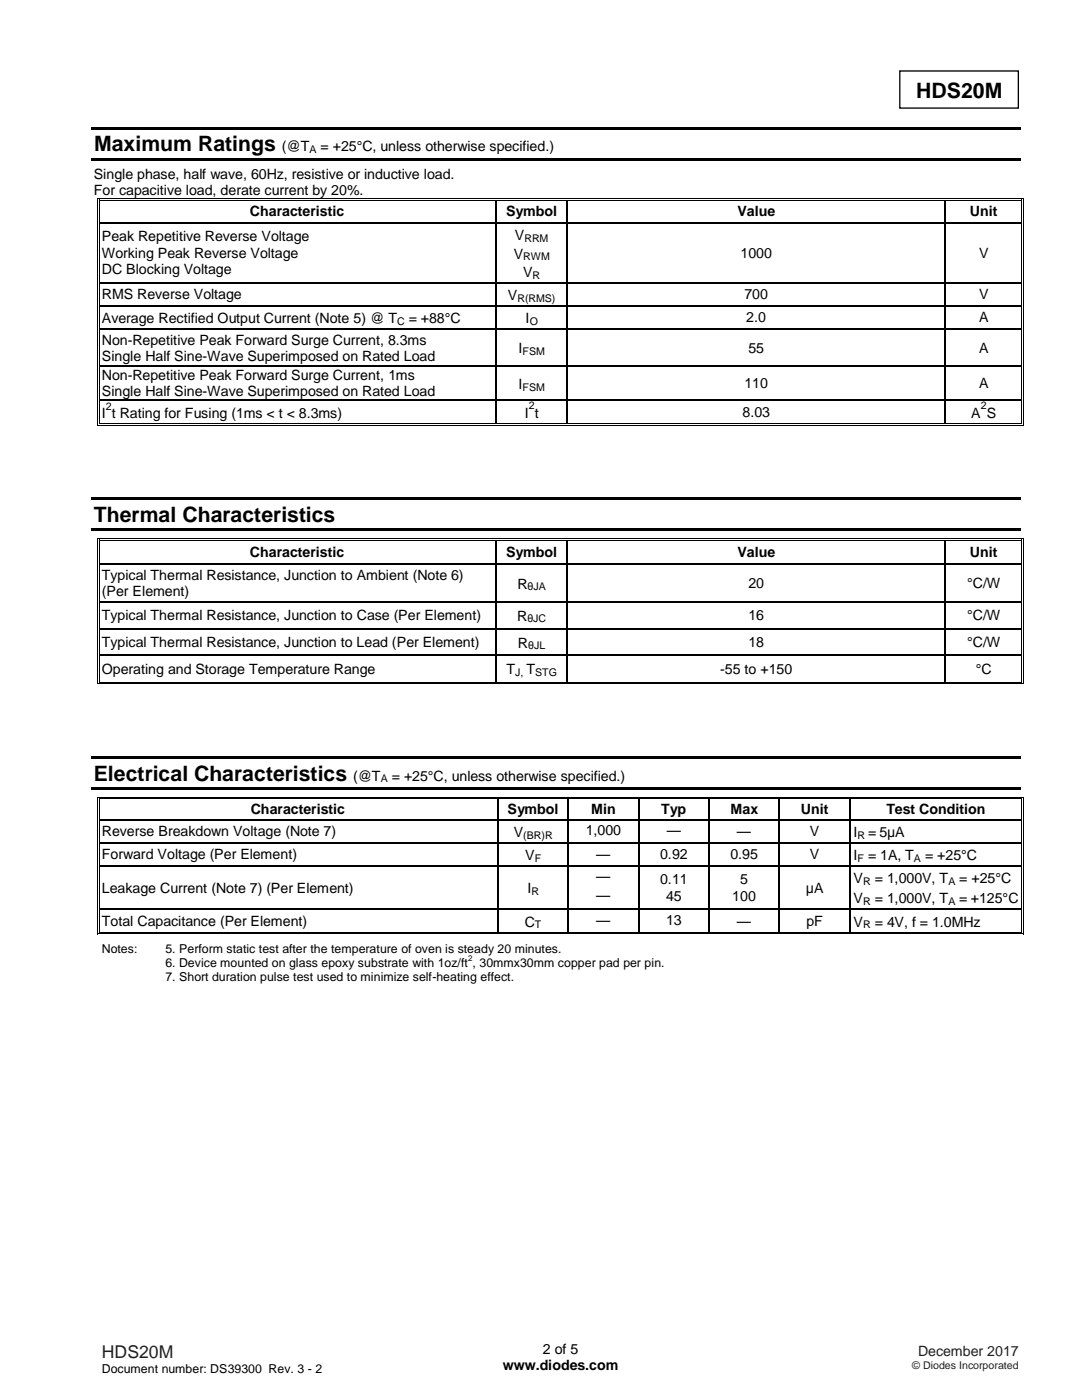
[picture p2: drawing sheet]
<svg xmlns="http://www.w3.org/2000/svg" width="216mm" height="279mm" viewBox="0 0 216 279" stroke-linecap="round" stroke-linejoin="round" font-family="sans-serif">
<defs><g id="words">
<g font-size="4.2">
<text x="182.8" y="19.5">HDS20M</text>
<text x="18.8" y="30.2">Maximum Ratings</text>
<text x="18.7" y="104.2">Thermal Characteristics</text>
<text x="18.7" y="155.8">Electrical Characteristics</text>
</g>
<text font-size="3.5" fill="#231f20" x="20.3" y="270.9">HDS20M</text>
<g font-size="2.8">
<text x="18.7" y="35.7">Single phase, half wave, 60Hz, resistive or inductive load.</text>
<text x="56.3" y="30.2">(@T</text>
<text x="63.9" y="30.2">= +25°C, unless otherwise specified.)</text>
<text x="18.7" y="38.9">For capacitive load, derate current by 20%.</text>
<text x="49.9" y="43.2">Characteristic</text>
<text x="101" y="43.2">Symbol</text>
<text x="102.7" y="48">V</text>
<text x="147.1" y="43.2">Value</text>
<text x="193.5" y="43.2">Unit</text>
<text x="20.3" y="48.2">Peak Repetitive Reverse Voltage</text>
<text x="20.3" y="51.4">Working Peak Reverse Voltage</text>
<text x="102.5" y="51.6">V</text>
<text x="147.8" y="51.5">1000</text>
<text x="195.4" y="51.5">V</text>
<text x="20.3" y="54.7">DC Blocking Voltage</text>
<text x="20.3" y="59.7">RMS Reverse Voltage</text>
<text x="101.3" y="59.9">V</text>
<text x="104.4" y="55.3">V</text>
<text x="148.5" y="59.7">700</text>
<text x="195.4" y="59.7">V</text>
<text x="20.3" y="64.5">Average Rectified Output Current (Note 5) @ T</text>
<text x="81.6" y="64.5">= +88°C</text>
<text x="104.9" y="64.5">I</text>
<text x="148.9" y="64.4">2.0</text>
<text x="195.4" y="64.4">A</text>
<text x="20.3" y="68.8">Non-Repetitive Peak Forward Surge Current, 8.3ms</text>
<text x="20.3" y="72">Single Half Sine-Wave Superimposed on Rated Load</text>
<text x="103.4" y="70.5">I</text>
<text x="149.3" y="70.4">55</text>
<text x="195.4" y="70.4">A</text>
<text x="20.3" y="75.9">Non-Repetitive Peak Forward Surge Current, 1ms</text>
<text x="103.4" y="77.6">I</text>
<text x="148.5" y="77.5">110</text>
<text x="195.4" y="77.5">A</text>
<text x="20.3" y="79.1">Single Half Sine-Wave Superimposed on Rated Load</text>
<text x="20.3" y="83.4">I t Rating for Fusing (1ms &lt; t &lt; 8.3ms)</text>
<text x="104.7" y="83.3">I t</text>
<text x="148.2" y="83.2">8.03</text>
<text x="193.8" y="83.3">A S</text>
<text x="49.9" y="111.1">Characteristic</text>
<text x="101" y="111.1">Symbol</text>
<text x="147.1" y="111.1">Value</text>
<text x="193.5" y="111.1">Unit</text>
<text x="20.3" y="115.7">Typical Thermal Resistance, Junction to Ambient (Note 6)</text>
<text x="20.3" y="119">(Per Element)</text>
<text x="103.2" y="117.5">R</text>
<text x="149.3" y="117.4">20</text>
<text x="193" y="117.4">°C/W</text>
<text x="20.3" y="123.8">Typical Thermal Resistance, Junction to Case (Per Element)</text>
<text x="103.2" y="123.9">R</text>
<text x="149.3" y="123.8">16</text>
<text x="193" y="123.8">°C/W</text>
<text x="20.3" y="129.1">Typical Thermal Resistance, Junction to Lead (Per Element)</text>
<text x="103.4" y="129.3">R</text>
<text x="149.3" y="129.1">18</text>
<text x="193" y="129.1">°C/W</text>
<text x="20.3" y="134.5">Operating and Storage Temperature Range</text>
<text x="101.1" y="134.6">T</text>
<text x="105.1" y="134.6">T</text>
<text x="143.7" y="134.5">-55 to +150</text>
<text x="194.7" y="134.5">°C</text>
<text x="70.5" y="155.8">(@T</text>
<text x="78.2" y="155.8">= +25°C, unless otherwise specified.)</text>
<text x="20.3" y="166.9">Reverse Breakdown Voltage (Note 7)</text>
<text x="50" y="162.4">Characteristic</text>
<text x="101.3" y="162.4">Symbol</text>
<text x="102.5" y="167">V</text>
<text x="116.9" y="166.7">1,000</text>
<text x="118" y="162.4">Min</text>
<text x="131.9" y="162.4">Typ</text>
<text x="133" y="166.7">—</text>
<text x="145.7" y="162.4">Max</text>
<text x="147.1" y="166.9">—</text>
<text x="159.8" y="162.4">Unit</text>
<text x="161.6" y="166.9">V</text>
<text x="170.3" y="167">I</text>
<text x="173.2" y="167">= 5μA</text>
<text x="176.9" y="162.4">Test Condition</text>
<text x="20.3" y="171.5">Forward Voltage (Per Element)</text>
<text x="104.8" y="171.6">V</text>
<text x="119" y="171.5">—</text>
<text x="131.7" y="171.5">0.92</text>
<text x="145.7" y="171.5">0.95</text>
<text x="161.6" y="171.5">V</text>
<text x="170.3" y="171.6">I</text>
<text x="173.2" y="171.6">= 1A, T</text>
<text x="184.6" y="171.6">= +25°C</text>
<text x="20.3" y="178.1">Leakage Current (Note 7) (Per Element)</text>
<text x="105.2" y="178.2">I</text>
<text x="119" y="175.9">—</text>
<text x="119" y="179.5">—</text>
<text x="131.7" y="176.5">0.11</text>
<text x="132.9" y="179.7">45</text>
<text x="146.1" y="179.7">100</text>
<text x="147.7" y="176.5">5</text>
<text x="160.8" y="178.1">μA</text>
<text x="170.3" y="176.3">V</text>
<text x="174.5" y="176.3">= 1,000V, T</text>
<text x="191.4" y="176.3">= +25°C</text>
<text x="20.3" y="184.8">Total Capacitance (Per Element)</text>
<text x="104.7" y="184.9">C</text>
<text x="119" y="184.6">—</text>
<text x="132.9" y="184.6">13</text>
<text x="147.1" y="184.8">—</text>
<text x="160.9" y="184.8">pF</text>
<text x="170.3" y="180.3">V</text>
<text x="170.3" y="184.9">V</text>
<text x="174.5" y="180.3">= 1,000V, T</text>
<text x="174.5" y="184.9">= 4V, f = 1.0MHz</text>
<text x="191.4" y="180.3">= +125°C</text>
<text x="100.3" y="273.5">www.diodes.com</text>
<text x="108.3" y="270.3">2 of 5</text>
</g>
<text font-size="2.8" fill="#231f20" x="183.2" y="270.6">December 2017</text>
<g font-size="2.5">
<text x="20.3" y="190.2">Notes:</text>
<text x="33" y="190.2">5. Perform static test after the temperature of oven is steady 20 minutes.</text>
<text x="33" y="193">6. Device mounted on glass epoxy substrate with 1oz/ft , 30mmx30mm copper pad per pin.</text>
<text x="33" y="195.9">7. Short duration pulse test used to minimize self-heating effect.</text>
<text x="20.3" y="274">Document number: DS39300 Rev. 3 - 2</text>
</g>
<g font-size="2.1">
<text x="61.7" y="30.5">A</text>
<text x="104.4" y="52">RWM</text>
<text x="104.6" y="48.3">RRM</text>
<text x="106.3" y="55.6">R</text>
<text x="79.2" y="64.8">C</text>
<text x="103.2" y="60.2">R(RMS)</text>
<text x="105.7" y="64.8">O</text>
<text x="104.2" y="70.9">FSM</text>
<text x="104.2" y="78">FSM</text>
<text x="21.1" y="81.8">2</text>
<text x="105.5" y="81.7">2</text>
<text x="195.7" y="81.7">2</text>
<text x="105.3" y="117.8">θJA</text>
<text x="105.2" y="124.2">θJC</text>
<text x="105.4" y="129.6">θJL</text>
<text x="102.8" y="134.9">J,</text>
<text x="106.8" y="134.9">STG</text>
<text x="76" y="156.1">A</text>
<text x="104.4" y="167.4">(BR)R</text>
<text x="171.1" y="167.4">R</text>
<text x="106.7" y="172">F</text>
<text x="171.1" y="172">F</text>
<text x="182.4" y="172">A</text>
<text x="106" y="178.6">R</text>
<text x="172.2" y="176.6">R</text>
<text x="189.2" y="176.6">A</text>
<text x="106.7" y="185.2">T</text>
<text x="172.2" y="180.6">R</text>
<text x="172.2" y="185.2">R</text>
<text x="189.2" y="180.6">A</text>
</g>
<text font-size="2.1" fill="#231f20" x="182" y="273.2">© Diodes Incorporated</text>
<text font-size="1.6" x="93.4" y="191.8">2</text>
</g></defs>
<path d="M179.5 14.2h23.7v7.4h-23.7z" fill="none" stroke="#000" stroke-width=".26"/>
<g fill="#000">
<path d="M18.3 25.4h185.5v.5h-185.5z" fill-rule="evenodd"/>
<path d="M18.3 31.5h185.5v.5h-185.5z" fill-rule="evenodd"/>
<path d="M19.4 39.5h.5v.2h-.5z" fill-rule="evenodd"/>
<path d="M98.9 39.5h.5v.2h-.5z" fill-rule="evenodd"/>
<path d="M113 39.5h.5v.2h-.5z" fill-rule="evenodd"/>
<path d="M188.5 39.5h.5v.2h-.5z" fill-rule="evenodd"/>
<path d="M203.7 39.5h.5v.2h-.5z" fill-rule="evenodd"/>
<path d="M19.4 39.5h.1v.6h-.1z" fill-rule="evenodd"/>
<path d="M19.4 44.4h.1v.2h-.1z" fill-rule="evenodd"/>
<path d="M19.4 56.3h.1v.3h-.1z" fill-rule="evenodd"/>
<path d="M19.7 39.9h.2v.2h-.2z" fill-rule="evenodd"/>
<path d="M19.7 39.9h.2v.2h-.2z" fill-rule="evenodd"/>
<path d="M19.7 44.4h.2v.2h-.2z" fill-rule="evenodd"/>
<path d="M19.7 56.3h.2v.3h-.2z" fill-rule="evenodd"/>
<path d="M98.9 40.1h.2z" fill-rule="evenodd"/>
<path d="M98.9 39.9h.5v.2h-.5z" fill-rule="evenodd"/>
<path d="M98.9 44.4h.2v.2h-.2z" fill-rule="evenodd"/>
<path d="M98.9 56.3h.2v.3h-.2z" fill-rule="evenodd"/>
<path d="M113 40.1h.3z" fill-rule="evenodd"/>
<path d="M113 39.9h.5v.2h-.5z" fill-rule="evenodd"/>
<path d="M113 44.4h.3v.2h-.3z" fill-rule="evenodd"/>
<path d="M113 56.3h.3v.3h-.3z" fill-rule="evenodd"/>
<path d="M188.5 40.1h.3z" fill-rule="evenodd"/>
<path d="M188.5 39.9h.5v.2h-.5z" fill-rule="evenodd"/>
<path d="M188.5 44.4h.3v.2h-.3z" fill-rule="evenodd"/>
<path d="M188.5 56.3h.3v.3h-.3z" fill-rule="evenodd"/>
<path d="M203.7 39.9h.2v.2h-.2z" fill-rule="evenodd"/>
<path d="M203.7 39.9h.2v.2h-.2z" fill-rule="evenodd"/>
<path d="M203.7 44.4h.2v.2h-.2z" fill-rule="evenodd"/>
<path d="M203.7 56.3h.2v.3h-.2z" fill-rule="evenodd"/>
<path d="M204 39.5h.2v.6h-.2z" fill-rule="evenodd"/>
<path d="M204 44.4h.2v.2h-.2z" fill-rule="evenodd"/>
<path d="M204 56.3h.2v.3h-.2z" fill-rule="evenodd"/>
<path d="M19.4 60.9h.1v.3h-.1z" fill-rule="evenodd"/>
<path d="M19.4 65.5h.1v.3h-.1z" fill-rule="evenodd"/>
<path d="M19.4 73h.1v.2h-.1z" fill-rule="evenodd"/>
<path d="M19.7 60.9h.2v.3h-.2z" fill-rule="evenodd"/>
<path d="M19.7 65.5h.2v.3h-.2z" fill-rule="evenodd"/>
<path d="M19.7 73h.2v.2h-.2z" fill-rule="evenodd"/>
<path d="M98.9 60.9h.2v.3h-.2z" fill-rule="evenodd"/>
<path d="M98.9 65.5h.2v.3h-.2z" fill-rule="evenodd"/>
<path d="M98.9 73h.2v.2h-.2z" fill-rule="evenodd"/>
<path d="M113 60.9h.3v.3h-.3z" fill-rule="evenodd"/>
<path d="M113 65.5h.3v.3h-.3z" fill-rule="evenodd"/>
<path d="M113 73h.3v.2h-.3z" fill-rule="evenodd"/>
<path d="M188.5 60.9h.3v.3h-.3z" fill-rule="evenodd"/>
<path d="M188.5 65.5h.3v.3h-.3z" fill-rule="evenodd"/>
<path d="M188.5 73h.3v.2h-.3z" fill-rule="evenodd"/>
<path d="M203.7 60.9h.2v.3h-.2z" fill-rule="evenodd"/>
<path d="M203.7 65.5h.2v.3h-.2z" fill-rule="evenodd"/>
<path d="M203.7 73h.2v.2h-.2z" fill-rule="evenodd"/>
<path d="M204 60.9h.2v.3h-.2z" fill-rule="evenodd"/>
<path d="M204 65.5h.2v.3h-.2z" fill-rule="evenodd"/>
<path d="M204 73h.2v.2h-.2z" fill-rule="evenodd"/>
<path d="M18.2 99.3h185.6v.5h-185.6z" fill-rule="evenodd"/>
<path d="M19.4 79.8h.1v.2h-.1z" fill-rule="evenodd"/>
<path d="M19.4 84.4h.1v.5h-.1z" fill-rule="evenodd"/>
<path d="M19.4 84.8h.5v.1h-.5z" fill-rule="evenodd"/>
<path d="M19.7 79.8h.2v.2h-.2z" fill-rule="evenodd"/>
<path d="M19.7 84.4h.2v.2h-.2z" fill-rule="evenodd"/>
<path d="M19.7 84.4h.2v.2h-.2z" fill-rule="evenodd"/>
<path d="M98.9 79.8h.2v.2h-.2z" fill-rule="evenodd"/>
<path d="M98.9 84.4h.5v.2h-.5z" fill-rule="evenodd"/>
<path d="M98.9 84.8h.5v.1h-.5z" fill-rule="evenodd"/>
<path d="M113 79.8h.3v.2h-.3z" fill-rule="evenodd"/>
<path d="M113 84.4h.5v.2h-.5z" fill-rule="evenodd"/>
<path d="M113 84.8h.5v.1h-.5z" fill-rule="evenodd"/>
<path d="M188.5 79.8h.3v.2h-.3z" fill-rule="evenodd"/>
<path d="M188.5 84.4h.5v.2h-.5z" fill-rule="evenodd"/>
<path d="M188.5 84.8h.5v.1h-.5z" fill-rule="evenodd"/>
<path d="M203.7 79.8h.2v.2h-.2z" fill-rule="evenodd"/>
<path d="M203.7 84.8h.5v.1h-.5z" fill-rule="evenodd"/>
<path d="M203.7 84.4h.2v.2h-.2z" fill-rule="evenodd"/>
<path d="M203.7 84.4h.2v.2h-.2z" fill-rule="evenodd"/>
<path d="M204 79.8h.2v.2h-.2z" fill-rule="evenodd"/>
<path d="M204 84.4h.2v.5h-.2z" fill-rule="evenodd"/>
<path d="M18.2 105.5h185.6v.5h-185.6z" fill-rule="evenodd"/>
<path d="M19.4 107.4h.1v.5h-.1z" fill-rule="evenodd"/>
<path d="M19.4 107.4h.5v.1h-.5z" fill-rule="evenodd"/>
<path d="M19.4 112.5h.1v.3h-.1z" fill-rule="evenodd"/>
<path d="M19.7 107.7h.2v.2h-.2z" fill-rule="evenodd"/>
<path d="M19.7 107.7h.2v.2h-.2z" fill-rule="evenodd"/>
<path d="M19.7 112.5h.2v.3h-.2z" fill-rule="evenodd"/>
<path d="M98.9 107.9h.2z" fill-rule="evenodd"/>
<path d="M98.9 107.4h.5v.1h-.5z" fill-rule="evenodd"/>
<path d="M98.9 107.7h.5v.2h-.5z" fill-rule="evenodd"/>
<path d="M98.9 112.5h.2v.3h-.2z" fill-rule="evenodd"/>
<path d="M113 107.9h.3z" fill-rule="evenodd"/>
<path d="M113 107.4h.5v.1h-.5z" fill-rule="evenodd"/>
<path d="M113 107.7h.5v.2h-.5z" fill-rule="evenodd"/>
<path d="M113 112.5h.3v.3h-.3z" fill-rule="evenodd"/>
<path d="M188.5 107.9h.3z" fill-rule="evenodd"/>
<path d="M188.5 107.4h.5v.1h-.5z" fill-rule="evenodd"/>
<path d="M188.5 107.7h.5v.2h-.5z" fill-rule="evenodd"/>
<path d="M188.5 112.5h.3v.3h-.3z" fill-rule="evenodd"/>
<path d="M203.7 107.4h.5v.1h-.5z" fill-rule="evenodd"/>
<path d="M203.7 107.7h.2v.2h-.2z" fill-rule="evenodd"/>
<path d="M203.7 107.7h.2v.2h-.2z" fill-rule="evenodd"/>
<path d="M203.7 112.5h.2v.3h-.2z" fill-rule="evenodd"/>
<path d="M204 107.4h.2v.5h-.2z" fill-rule="evenodd"/>
<path d="M204 112.5h.2v.3h-.2z" fill-rule="evenodd"/>
<path d="M19.4 120h.1v.2h-.1z" fill-rule="evenodd"/>
<path d="M19.4 125.3h.1v.3h-.1z" fill-rule="evenodd"/>
<path d="M19.4 130.7h.1v.2h-.1z" fill-rule="evenodd"/>
<path d="M19.4 136h.1v.5h-.1z" fill-rule="evenodd"/>
<path d="M19.4 136.4h.5v.1h-.5z" fill-rule="evenodd"/>
<path d="M19.7 120h.2v.2h-.2z" fill-rule="evenodd"/>
<path d="M19.7 125.3h.2v.3h-.2z" fill-rule="evenodd"/>
<path d="M19.7 130.7h.2v.2h-.2z" fill-rule="evenodd"/>
<path d="M19.7 136h.2v.2h-.2z" fill-rule="evenodd"/>
<path d="M19.7 136h.2v.2h-.2z" fill-rule="evenodd"/>
<path d="M98.9 120h.2v.2h-.2z" fill-rule="evenodd"/>
<path d="M98.9 125.3h.2v.3h-.2z" fill-rule="evenodd"/>
<path d="M98.9 130.7h.2v.2h-.2z" fill-rule="evenodd"/>
<path d="M98.9 136h.5v.2h-.5z" fill-rule="evenodd"/>
<path d="M98.9 136.4h.5v.1h-.5z" fill-rule="evenodd"/>
<path d="M113 120h.3v.2h-.3z" fill-rule="evenodd"/>
<path d="M113 125.3h.3v.3h-.3z" fill-rule="evenodd"/>
<path d="M113 130.7h.3v.2h-.3z" fill-rule="evenodd"/>
<path d="M113 136h.5v.2h-.5z" fill-rule="evenodd"/>
<path d="M113 136.4h.5v.1h-.5z" fill-rule="evenodd"/>
<path d="M188.5 120h.3v.2h-.3z" fill-rule="evenodd"/>
<path d="M188.5 125.3h.3v.3h-.3z" fill-rule="evenodd"/>
<path d="M188.5 130.7h.3v.2h-.3z" fill-rule="evenodd"/>
<path d="M188.5 136h.5v.2h-.5z" fill-rule="evenodd"/>
<path d="M188.5 136.4h.5v.1h-.5z" fill-rule="evenodd"/>
<path d="M203.7 120h.2v.2h-.2z" fill-rule="evenodd"/>
<path d="M203.7 125.3h.2v.3h-.2z" fill-rule="evenodd"/>
<path d="M203.7 130.7h.2v.2h-.2z" fill-rule="evenodd"/>
<path d="M203.7 136.4h.5v.1h-.5z" fill-rule="evenodd"/>
<path d="M203.7 136h.2v.2h-.2z" fill-rule="evenodd"/>
<path d="M203.7 136h.2v.2h-.2z" fill-rule="evenodd"/>
<path d="M204 120h.2v.2h-.2z" fill-rule="evenodd"/>
<path d="M204 125.3h.2v.3h-.2z" fill-rule="evenodd"/>
<path d="M204 130.7h.2v.2h-.2z" fill-rule="evenodd"/>
<path d="M204 136h.2v.5h-.2z" fill-rule="evenodd"/>
<path d="M18.2 150.9h185.6v.5h-185.6z" fill-rule="evenodd"/>
<path d="M18.2 157.1h185.6v.5h-185.6z" fill-rule="evenodd"/>
<path d="M19.4 159h.1v.5h-.1z" fill-rule="evenodd"/>
<path d="M19.4 159h.5v.2h-.5z" fill-rule="evenodd"/>
<path d="M19.7 159.3h.2v.2h-.2z" fill-rule="evenodd"/>
<path d="M19.7 159.3h.2v.2h-.2z" fill-rule="evenodd"/>
<path d="M99.2 159.5h.3z" fill-rule="evenodd"/>
<path d="M99.2 159h.5v.2h-.5z" fill-rule="evenodd"/>
<path d="M99.2 159.3h.5v.2h-.5z" fill-rule="evenodd"/>
<path d="M113.3 159.5h.2z" fill-rule="evenodd"/>
<path d="M113.3 159h.5v.2h-.5z" fill-rule="evenodd"/>
<path d="M113.3 159.3h.5v.2h-.5z" fill-rule="evenodd"/>
<path d="M127.3 159.5h.3z" fill-rule="evenodd"/>
<path d="M127.3 159h.5v.2h-.5z" fill-rule="evenodd"/>
<path d="M127.3 159.3h.5v.2h-.5z" fill-rule="evenodd"/>
<path d="M141.4 159.5h.2z" fill-rule="evenodd"/>
<path d="M141.4 159h.5v.2h-.5z" fill-rule="evenodd"/>
<path d="M141.4 159.3h.5v.2h-.5z" fill-rule="evenodd"/>
<path d="M155.4 159.5h.3z" fill-rule="evenodd"/>
<path d="M155.4 159h.5v.2h-.5z" fill-rule="evenodd"/>
<path d="M155.4 159.3h.5v.2h-.5z" fill-rule="evenodd"/>
<path d="M169.5 159.5h.2z" fill-rule="evenodd"/>
<path d="M169.5 159h.5v.2h-.5z" fill-rule="evenodd"/>
<path d="M169.5 159.3h.5v.2h-.5z" fill-rule="evenodd"/>
<path d="M203.7 159h.5v.2h-.5z" fill-rule="evenodd"/>
<path d="M203.7 159.3h.2v.2h-.2z" fill-rule="evenodd"/>
<path d="M203.7 159.3h.2v.2h-.2z" fill-rule="evenodd"/>
<path d="M204 159h.2v.5h-.2z" fill-rule="evenodd"/>
<path d="M19.4 163.5h.1v.2h-.1z" fill-rule="evenodd"/>
<path d="M19.4 168.1h.1v.2h-.1z" fill-rule="evenodd"/>
<path d="M19.4 172.7h.1v.3h-.1z" fill-rule="evenodd"/>
<path d="M19.7 163.5h.2v.2h-.2z" fill-rule="evenodd"/>
<path d="M19.7 168.1h.2v.2h-.2z" fill-rule="evenodd"/>
<path d="M19.7 172.7h.2v.3h-.2z" fill-rule="evenodd"/>
<path d="M99.2 163.5h.3v.2h-.3z" fill-rule="evenodd"/>
<path d="M99.2 168.1h.3v.2h-.3z" fill-rule="evenodd"/>
<path d="M99.2 172.7h.3v.3h-.3z" fill-rule="evenodd"/>
<path d="M113.3 163.5h.2v.2h-.2z" fill-rule="evenodd"/>
<path d="M113.3 168.1h.2v.2h-.2z" fill-rule="evenodd"/>
<path d="M113.3 172.7h.2v.3h-.2z" fill-rule="evenodd"/>
<path d="M127.3 163.5h.3v.2h-.3z" fill-rule="evenodd"/>
<path d="M127.3 168.1h.3v.2h-.3z" fill-rule="evenodd"/>
<path d="M127.3 172.7h.3v.3h-.3z" fill-rule="evenodd"/>
<path d="M141.4 163.5h.2v.2h-.2z" fill-rule="evenodd"/>
<path d="M141.4 168.1h.2v.2h-.2z" fill-rule="evenodd"/>
<path d="M141.4 172.7h.2v.3h-.2z" fill-rule="evenodd"/>
<path d="M155.4 163.5h.3v.2h-.3z" fill-rule="evenodd"/>
<path d="M155.4 168.1h.3v.2h-.3z" fill-rule="evenodd"/>
<path d="M155.4 172.7h.3v.3h-.3z" fill-rule="evenodd"/>
<path d="M169.5 163.5h.2v.2h-.2z" fill-rule="evenodd"/>
<path d="M169.5 168.1h.2v.2h-.2z" fill-rule="evenodd"/>
<path d="M169.5 172.7h.2v.3h-.2z" fill-rule="evenodd"/>
<path d="M203.7 163.5h.2v.2h-.2z" fill-rule="evenodd"/>
<path d="M203.7 168.1h.2v.2h-.2z" fill-rule="evenodd"/>
<path d="M203.7 172.7h.2v.3h-.2z" fill-rule="evenodd"/>
<path d="M204 163.5h.2v.2h-.2z" fill-rule="evenodd"/>
<path d="M204 168.1h.2v.2h-.2z" fill-rule="evenodd"/>
<path d="M204 172.7h.2v.3h-.2z" fill-rule="evenodd"/>
<path d="M19.4 181.3h.1v.3h-.1z" fill-rule="evenodd"/>
<path d="M19.4 186h.1v.5h-.1z" fill-rule="evenodd"/>
<path d="M19.4 186.3h.5v.2h-.5z" fill-rule="evenodd"/>
<path d="M19.7 181.3h.2v.3h-.2z" fill-rule="evenodd"/>
<path d="M19.7 186h.2v.1h-.2z" fill-rule="evenodd"/>
<path d="M19.7 186h.2v.1h-.2z" fill-rule="evenodd"/>
<path d="M99.2 181.3h.3v.3h-.3z" fill-rule="evenodd"/>
<path d="M99.2 186h.5v.1h-.5z" fill-rule="evenodd"/>
<path d="M99.2 186.3h.5v.2h-.5z" fill-rule="evenodd"/>
<path d="M113.3 181.3h.2v.3h-.2z" fill-rule="evenodd"/>
<path d="M113.3 186h.5v.1h-.5z" fill-rule="evenodd"/>
<path d="M113.3 186.3h.5v.2h-.5z" fill-rule="evenodd"/>
<path d="M127.3 181.3h.3v.3h-.3z" fill-rule="evenodd"/>
<path d="M127.3 186h.5v.1h-.5z" fill-rule="evenodd"/>
<path d="M127.3 186.3h.5v.2h-.5z" fill-rule="evenodd"/>
<path d="M141.4 181.3h.2v.3h-.2z" fill-rule="evenodd"/>
<path d="M141.4 186h.5v.1h-.5z" fill-rule="evenodd"/>
<path d="M141.4 186.3h.5v.2h-.5z" fill-rule="evenodd"/>
<path d="M155.4 181.3h.3v.3h-.3z" fill-rule="evenodd"/>
<path d="M155.4 186h.5v.1h-.5z" fill-rule="evenodd"/>
<path d="M155.4 186.3h.5v.2h-.5z" fill-rule="evenodd"/>
<path d="M169.5 181.3h.2v.3h-.2z" fill-rule="evenodd"/>
<path d="M169.5 186h.5v.1h-.5z" fill-rule="evenodd"/>
<path d="M169.5 186.3h.5v.2h-.5z" fill-rule="evenodd"/>
<path d="M203.7 181.3h.2v.3h-.2z" fill-rule="evenodd"/>
<path d="M203.7 186.3h.5v.2h-.5z" fill-rule="evenodd"/>
<path d="M203.7 186h.2v.1h-.2z" fill-rule="evenodd"/>
<path d="M203.7 186h.2v.1h-.2z" fill-rule="evenodd"/>
<path d="M204 181.3h.2v.3h-.2z" fill-rule="evenodd"/>
<path d="M204 186h.2v.5h-.2z" fill-rule="evenodd"/>
</g>
<g fill="none" stroke="#000" stroke-width=".2">
<path d="M19.9 39.6h79M19.9 40h79M99.4 39.6h13.6M99.4 40h13.6M113.5 39.6h75M113.5 40h75M189 39.6h14.7M189 40h14.7M19.4 40.1v4.3M19.4 44.6v11.7M19.4 56.6v4.3M19.8 40.1v4.3"/>
<path d="M19.8 44.6v11.7M19.8 56.6v4.3M203.8 40.1v4.3M203.8 44.6v11.7M203.8 56.6v4.3M204.1 40.1v4.3M204.1 44.6v11.7M204.1 56.6v4.3M19.4 61.2v4.3M19.4 65.8v7.2M19.4 73.2v6.6M19.8 61.2v4.3"/>
<path d="M19.8 65.8v7.2M19.8 73.2v6.6M203.8 61.2v4.3M203.8 65.8v7.2M203.8 73.2v6.6M204.1 61.2v4.3M204.1 65.8v7.2M204.1 73.2v6.6M19.4 80v4.4M19.8 80v4.4M19.9 84.9h79M19.9 84.5h79"/>
<path d="M99.4 84.9h13.6M99.4 84.5h13.6M113.5 84.9h75M113.5 84.5h75M189 84.9h14.7M189 84.5h14.7M203.8 80v4.4M204.1 80v4.4M19.4 107.9v4.6M19.4 112.8v7.2M19.8 107.9v4.6M19.8 112.8v7.2"/>
<path d="M19.9 107.5h79M19.9 107.8h79M99.4 107.5h13.6M99.4 107.8h13.6M113.5 107.5h75M113.5 107.8h75M189 107.5h14.7M189 107.8h14.7M203.8 107.9v4.6M203.8 112.8v7.2M204.1 107.9v4.6M204.1 112.8v7.2"/>
<path d="M19.4 120.2v5.1M19.4 125.6v5.1M19.4 130.9v5.1M19.8 120.2v5.1M19.8 125.6v5.1M19.8 130.9v5.1M19.9 136.5h79M19.9 136.1h79M99.4 136.5h13.6M99.4 136.1h13.6M113.5 136.5h75M113.5 136.1h75"/>
<path d="M189 136.5h14.7M189 136.1h14.7M203.8 120.2v5.1M203.8 125.6v5.1M203.8 130.9v5.1M204.1 120.2v5.1M204.1 125.6v5.1M204.1 130.9v5.1M19.4 159.5v4M19.8 159.5v4M19.9 159.1h79.3M19.9 159.4h79.3"/>
<path d="M99.7 159.1h13.6M99.7 159.4h13.6M113.8 159.1h13.5M113.8 159.4h13.5M127.8 159.1h13.6M127.8 159.4h13.6M141.9 159.1h13.5M141.9 159.4h13.5M155.9 159.1h13.6M155.9 159.4h13.6M170 159.1h33.7M170 159.4h33.7"/>
<path d="M203.8 159.5v4M204.1 159.5v4M19.4 163.7v4.4M19.4 168.3v4.4M19.4 173v8.3M19.8 163.7v4.4M19.8 168.3v4.4M19.8 173v8.3M203.8 163.7v4.4M203.8 168.3v4.4M203.8 173v8.3M204.1 163.7v4.4"/>
<path d="M204.1 168.3v4.4M204.1 173v8.3M19.4 181.6v4.4M19.8 181.6v4.4M19.9 186.4h79.3M19.9 186h79.3M99.7 186.4h13.6M99.7 186h13.6M113.8 186.4h13.5M113.8 186h13.5M127.8 186.4h13.6M127.8 186h13.6"/>
<path d="M141.9 186.4h13.5M141.9 186h13.5M155.9 186.4h13.6M155.9 186h13.6M170 186.4h33.7M170 186h33.7M203.8 181.6v4.4M204.1 181.6v4.4"/>
</g>
<g fill="none" stroke="#000" stroke-width=".25">
<path d="M19.9 44.5h79M19.9 56.4h79M99 40.1v4.3M99 44.6v11.7M99 56.6v4.3M99.1 44.5h13.9M99.1 56.4h13.9M113.1 40.1v4.3M113.1 44.6v11.7M113.1 56.6v4.3M113.3 44.5h75.2M113.3 56.4h75.2"/>
<path d="M188.6 40.1v4.3M188.6 44.6v11.7M188.6 56.6v4.3M188.8 44.5h14.9M188.8 56.4h14.9M19.9 61.1h79M19.9 65.7h79M19.9 73.1h79M19.9 79.9h79M99 61.2v4.3M99 65.8v7.2M99 73.2v6.6"/>
<path d="M99.1 61.1h13.9M99.1 65.7h13.9M99.1 73.1h13.9M99.1 79.9h13.9M113.1 61.2v4.3M113.1 65.8v7.2M113.1 73.2v6.6M113.3 61.1h75.2M113.3 65.7h75.2M113.3 73.1h75.2M113.3 79.9h75.2M188.6 61.2v4.3"/>
<path d="M188.6 65.8v7.2M188.6 73.2v6.6M188.8 61.1h14.9M188.8 65.7h14.9M188.8 73.1h14.9M188.8 79.9h14.9M99 80v4.4M113.1 80v4.4M188.6 80v4.4M19.9 112.6h79M99 107.9v4.6M99 112.8v7.2"/>
<path d="M99.1 112.6h13.9M113.1 107.9v4.6M113.1 112.8v7.2M113.3 112.6h75.2M188.6 107.9v4.6M188.6 112.8v7.2M188.8 112.6h14.9M19.9 120.1h79M19.9 125.5h79M19.9 130.8h79M99 120.2v5.1M99 125.6v5.1"/>
<path d="M99 130.9v5.1M99.1 120.1h13.9M99.1 125.5h13.9M99.1 130.8h13.9M113.1 120.2v5.1M113.1 125.6v5.1M113.1 130.9v5.1M113.3 120.1h75.2M113.3 125.5h75.2M113.3 130.8h75.2M188.6 120.2v5.1M188.6 125.6v5.1"/>
<path d="M188.6 130.9v5.1M188.8 120.1h14.9M188.8 125.5h14.9M188.8 130.8h14.9M99.3 159.5v4M113.4 159.5v4M127.4 159.5v4M141.5 159.5v4M155.5 159.5v4M169.6 159.5v4M19.9 163.6h79.3M19.9 168.2h79.3"/>
<path d="M19.9 172.8h79.3M99.3 163.7v4.4M99.3 168.3v4.4M99.3 173v8.3M99.5 163.6h13.8M99.5 168.2h13.8M99.5 172.8h13.8M113.4 163.7v4.4M113.4 168.3v4.4M113.4 173v8.3M113.5 163.6h13.8M113.5 168.2h13.8"/>
<path d="M113.5 172.8h13.8M127.4 163.7v4.4M127.4 168.3v4.4M127.4 173v8.3M127.6 163.6h13.8M127.6 168.2h13.8M127.6 172.8h13.8M141.5 163.7v4.4M141.5 168.3v4.4M141.5 173v8.3M141.6 163.6h13.8M141.6 168.2h13.8"/>
<path d="M141.6 172.8h13.8M155.5 163.7v4.4M155.5 168.3v4.4M155.5 173v8.3M155.7 163.6h13.8M155.7 168.2h13.8M155.7 172.8h13.8M169.6 163.7v4.4M169.6 168.3v4.4M169.6 173v8.3M169.7 163.6h34M169.7 168.2h34"/>
<path d="M169.7 172.8h34M19.9 181.5h79.3M99.3 181.6v4.4M99.5 181.5h13.8M113.4 181.6v4.4M113.5 181.5h13.8M127.4 181.6v4.4M127.6 181.5h13.8M141.5 181.6v4.4M141.6 181.5h13.8M155.5 181.6v4.4M155.7 181.5h13.8"/>
<path d="M169.6 181.6v4.4M169.7 181.5h34"/>
</g>
<use href="#words"/>
</svg>
